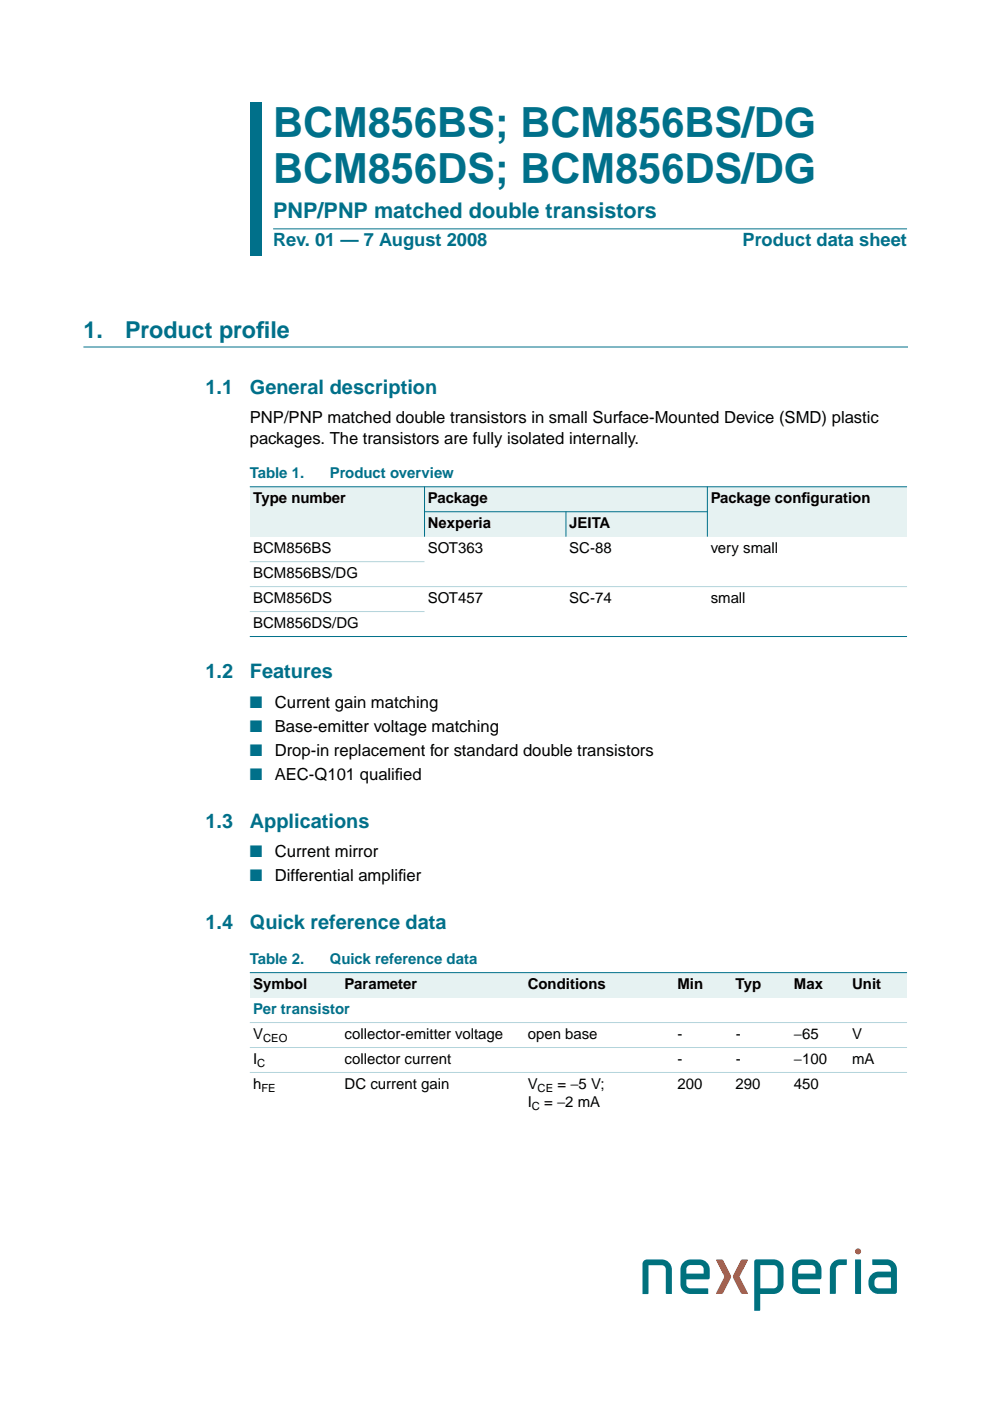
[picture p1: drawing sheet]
<svg xmlns="http://www.w3.org/2000/svg" width="210mm" height="297mm" viewBox="0 0 210 297" stroke-linecap="round" stroke-linejoin="round" font-family="sans-serif">
<defs><g id="words">
<g font-size="8.8" fill="#00708a">
<text x="57.9" y="29">BCM856BS; BCM856BS/DG</text>
<text x="57.9" y="38.9">BCM856DS; BCM856DS/DG</text>
</g>
<g font-size="4.9" fill="#00708a">
<text x="17.7" y="71.6">1.</text>
<text x="26.5" y="71.6">Product prof</text>
<text x="54.3" y="71.6">ile</text>
</g>
<text font-size="4.6" fill="#00708a" x="57.9" y="46.3">PNP/PNP matched double transistors</text>
<g font-size="4.2" fill="#00708a">
<text x="43.6" y="83.4">1.1</text>
<text x="53" y="83.4">General description</text>
<text x="43.6" y="143.8">1.2</text>
<text x="53" y="143.8">Features</text>
<text x="43.6" y="175.5">1.3</text>
<text x="53" y="175.5">Applications</text>
<text x="43.6" y="197">1.4</text>
<text x="53" y="197">Quick reference data</text>
</g>
<g font-size="3.9" fill="#00708a">
<text x="57.9" y="52.2">Rev. 01 — 7 August 2008</text>
<text x="157.5" y="52.2">Product data sheet</text>
</g>
<g font-size="3.5">
<text x="53" y="89.7">PNP/PNP matched double transistors in small Surface-Mounted Device (SMD) plastic</text>
<text x="53" y="94.1">packages. The transistors are fully isolated internally.</text>
<text x="58.3" y="150">Current gain matching</text>
<text x="58.3" y="155.1">Base-emitter voltage matching</text>
<text x="58.3" y="160.2">Drop-in replacement for standard double transistors</text>
<text x="58.3" y="165.4">AEC-Q101 qualif</text>
<text x="83.7" y="165.4">ied</text>
<text x="58.3" y="181.8">Current mirror</text>
<text x="58.3" y="186.9">Differential amplif</text>
<text x="84.4" y="186.9">ier</text>
</g>
<g font-size="3.5" fill="#00708a">
<text x="53" y="150">■</text>
<text x="53" y="155.1">■</text>
<text x="53" y="160.2">■</text>
<text x="53" y="165.4">■</text>
<text x="53" y="181.8">■</text>
<text x="53" y="186.9">■</text>
</g>
<g font-size="3.2" fill="#00708a">
<text x="53" y="101.4">Table 1.</text>
<text x="69.9" y="101.4">Product overview</text>
<text x="53" y="204.5">Table 2.</text>
<text x="69.9" y="204.5">Quick reference data</text>
<text x="53.7" y="215">Per transistor</text>
</g>
<g font-size="3.2">
<text x="53.7" y="106.7">Type number</text>
<text x="90.7" y="106.7">Package</text>
<text x="150.7" y="106.7">Package conf</text>
<text x="169.9" y="106.7">iguration</text>
<text x="90.7" y="112">Nexperia</text>
<text x="120.7" y="112">JEITA</text>
<text x="53.7" y="117.3">BCM856BS</text>
<text x="90.7" y="117.3">SOT363</text>
<text x="120.7" y="117.3">SC-88</text>
<text x="150.7" y="117.3">very small</text>
<text x="53.7" y="122.6">BCM856BS/DG</text>
<text x="53.7" y="127.9">BCM856DS</text>
<text x="90.7" y="127.9">SOT457</text>
<text x="120.7" y="127.9">SC-74</text>
<text x="150.7" y="127.9">small</text>
<text x="53.7" y="133.2">BCM856DS/DG</text>
<text x="53.7" y="209.7">Symbol</text>
<text x="73.1" y="209.7">Parameter</text>
<text x="111.9" y="209.7">Conditions</text>
<text x="143.6" y="209.7">Min</text>
<text x="156" y="209.7">Typ</text>
<text x="168.3" y="209.7">Max</text>
<text x="180.7" y="209.7">Unit</text>
<text x="53.7" y="220.3">V</text>
<text x="73.1" y="220.3">collector-emitter voltage</text>
<text x="111.9" y="220.3">open base</text>
<text x="143.6" y="220.3">-</text>
<text x="156" y="220.3">-</text>
<text x="168.3" y="220.3">−65</text>
<text x="180.7" y="220.3">V</text>
<text x="53.7" y="225.6">I</text>
<text x="73.1" y="225.6">collector current</text>
<text x="143.6" y="225.6">-</text>
<text x="156" y="225.6">-</text>
<text x="168.3" y="225.6">−100</text>
<text x="180.7" y="225.6">mA</text>
<text x="53.7" y="230.9">h</text>
<text x="73.1" y="230.9">DC current gain</text>
<text x="111.9" y="230.9">V</text>
<text x="118.2" y="230.9">= −5 V;</text>
<text x="143.6" y="230.9">200</text>
<text x="156" y="230.9">290</text>
<text x="168.3" y="230.9">450</text>
<text x="111.9" y="234.8">I</text>
<text x="115.4" y="234.8">= −2 mA</text>
</g>
<g font-size="2.4">
<text x="55.8" y="220.9">CEO</text>
<text x="54.6" y="226.2">C</text>
<text x="55.4" y="231.5">FE</text>
<text x="114" y="231.5">CE</text>
<text x="112.8" y="235.4">C</text>
</g>
</g></defs>
<path d="M17.7 73.6h174.7" fill="none" stroke="#00708a" stroke-width=".21"/>
<g fill="#00708a">
<path d="M53 21.7h2.4v20.1h-2.4z" fill-rule="evenodd"/>
<path d="M53 41.8h2.4v6.7h-2.4z" fill-rule="evenodd"/>
<path d="M53 48.5h2.4v5.7h-2.4z" fill-rule="evenodd"/>
</g>
<path d="M57.9 48.5h134.4z" fill="#00708a" stroke="#00708a" stroke-width=".21"/>
<g fill="#e6f2f2">
<path d="M53 103.2h37v10.6h-37z" fill-rule="evenodd"/>
<path d="M90 103.2h60v5.3h-60z" fill-rule="evenodd"/>
<path d="M150 103.2h42.3v10.6h-42.3z" fill-rule="evenodd"/>
<path d="M90 108.5h30v5.3h-30z" fill-rule="evenodd"/>
<path d="M120 108.5h30v5.3h-30z" fill-rule="evenodd"/>
</g>
<g fill="#00708a" stroke="#00708a" stroke-width=".21">
<path d="M90 103.2v10.6z"/>
<path d="M120 108.5v5.3z"/>
<path d="M150 103.2v10.6z"/>
<path d="M53 103.2h139.3z"/>
<path d="M90 108.5h60z"/>
<path d="M53 135h139.3z"/>
</g>
<g fill="#b3d4db" stroke="#b3d4db" stroke-width=".21">
<path d="M53 119.1h37z"/>
<path d="M53 124.4h139.3z"/>
<path d="M53 129.7h37z"/>
</g>
<g fill="#e6f2f2">
<path d="M53 206.2h19.4v5.3h-19.4z" fill-rule="evenodd"/>
<path d="M72.4 206.2h38.8v5.3h-38.8z" fill-rule="evenodd"/>
<path d="M111.2 206.2h26.4v5.3h-26.4z" fill-rule="evenodd"/>
<path d="M137.6 206.2h5.3v5.3h-5.3z" fill-rule="evenodd"/>
<path d="M142.9 206.2h12.4v5.3h-12.4z" fill-rule="evenodd"/>
<path d="M155.3 206.2h12.3v5.3h-12.3z" fill-rule="evenodd"/>
<path d="M167.6 206.2h12.4v5.3h-12.4z" fill-rule="evenodd"/>
<path d="M180 206.2h12.3v5.3h-12.3z" fill-rule="evenodd"/>
</g>
<path d="M53 206.2h139.3z" fill="#00708a" stroke="#00708a" stroke-width=".21"/>
<g fill="#b3d4db" stroke="#b3d4db" stroke-width=".21">
<path d="M53 216.8h139.3z"/>
<path d="M53 222.1h139.3z"/>
<path d="M53 227.4h139.3z"/>
</g>
<g fill="#00717d">
<path d="M136.5 267.3l.7-.3h3.1a2.13 2.13 0 0 1 2.2 2.2v5.2h-1.1l-.2-.2v-5.1a.87 .87 0 0 0-.9-.9h-2.8v6l-.2 .2h-1.1v-6.4z"/>
<path d="M176.6 267.6a3.2 3.2 0 0 1 2.9-.6v1.2h-1.4a.87 .87 0 0 0-.9 .9v5.1l-.2 .1h-1v-5.2v-.5z"/>
<path d="M181.3 267h1.1l.2 .2v7.2h-1.1l-.2-.2z"/>
<path d="M160 267.2l-.1 10.7h1.1l.2-.2v-3.3h2.8a2.13 2.13 0 0 0 2.1-2.2v-3a2.09 2.09 0 0 0-2.1-2.2h-3.6zM161.2 268.2h2.8a.87 .87 0 0 1 .9 .9v3.2a.87 .87 0 0 1-.9 .9h-2.8z"/>
<path d="M184.9 267v1.1l.2 .1h2.9a1 1 0 0 1 .9 1.4h-2.6a2.37 2.37 0 0 0-2.2 2.4 2.37 2.37 0 0 0 2.2 2.3h3.4l.4-.2 .1-5a2.13 2.13 0 0 0-2.2-2.1zM185.7 271.1l.6-.3h2.6v2.4h-2.6a1.21 1.21 0 0 1-1-.9 1.21 1.21 0 0 1 .4-1.2z"/>
</g>
<circle cx="181.9" cy="265.3" r=".64" fill="#f05128"/>
<g fill="#00717d">
<path d="M145.8 268.5l.6-.3h1.9a.87 .87 0 0 1 .9 .9v.9h-3.7v-.9zM144.9 267.7a2.31 2.31 0 0 0-.6 1.9v2.3a2.13 2.13 0 0 0 2.1 2.5h3.8v-1.1l-.2-.1h-3.6a.87 .87 0 0 1-.9-.9v-1.1h4.8a3.7 3.7 0 0 0 .1-2.6 2.13 2.13 0 0 0-2.1-1.6 3.7 3.7 0 0 0-3.4 .7z"/>
<path d="M169.5 268.5l.6-.3h1.9a.87 .87 0 0 1 .9 .9v.9h-3.7v-.9zM168.6 267.7a2.31 2.31 0 0 0-.6 1.9v2.3a2.15 2.15 0 0 0 2.1 2.5h3.8v-1.1l-.2-.1h-3.6a.87 .87 0 0 1-.9-.9v-1.1h4.8a3.7 3.7 0 0 0 .1-2.6 2.13 2.13 0 0 0-2.1-1.6 3.7 3.7 0 0 0-3.4 .7z"/>
</g>
<g fill="#f05128">
<path d="M151.9 267.1l1.1-.1 .3 .2 1.4 2.8a1.04 1.04 0 0 1 0 1.4l-1.4 2.8-.3 .1h-1.2l1.8-3.6z"/>
<path d="M157.1 267.2l.3-.2 1.2 .1-1.8 3.6 1.7 3.6h-1.1l-.3-.1-1.4-2.8a1.04 1.04 0 0 1 0-1.4z"/>
</g>
<use href="#words"/>
</svg>
